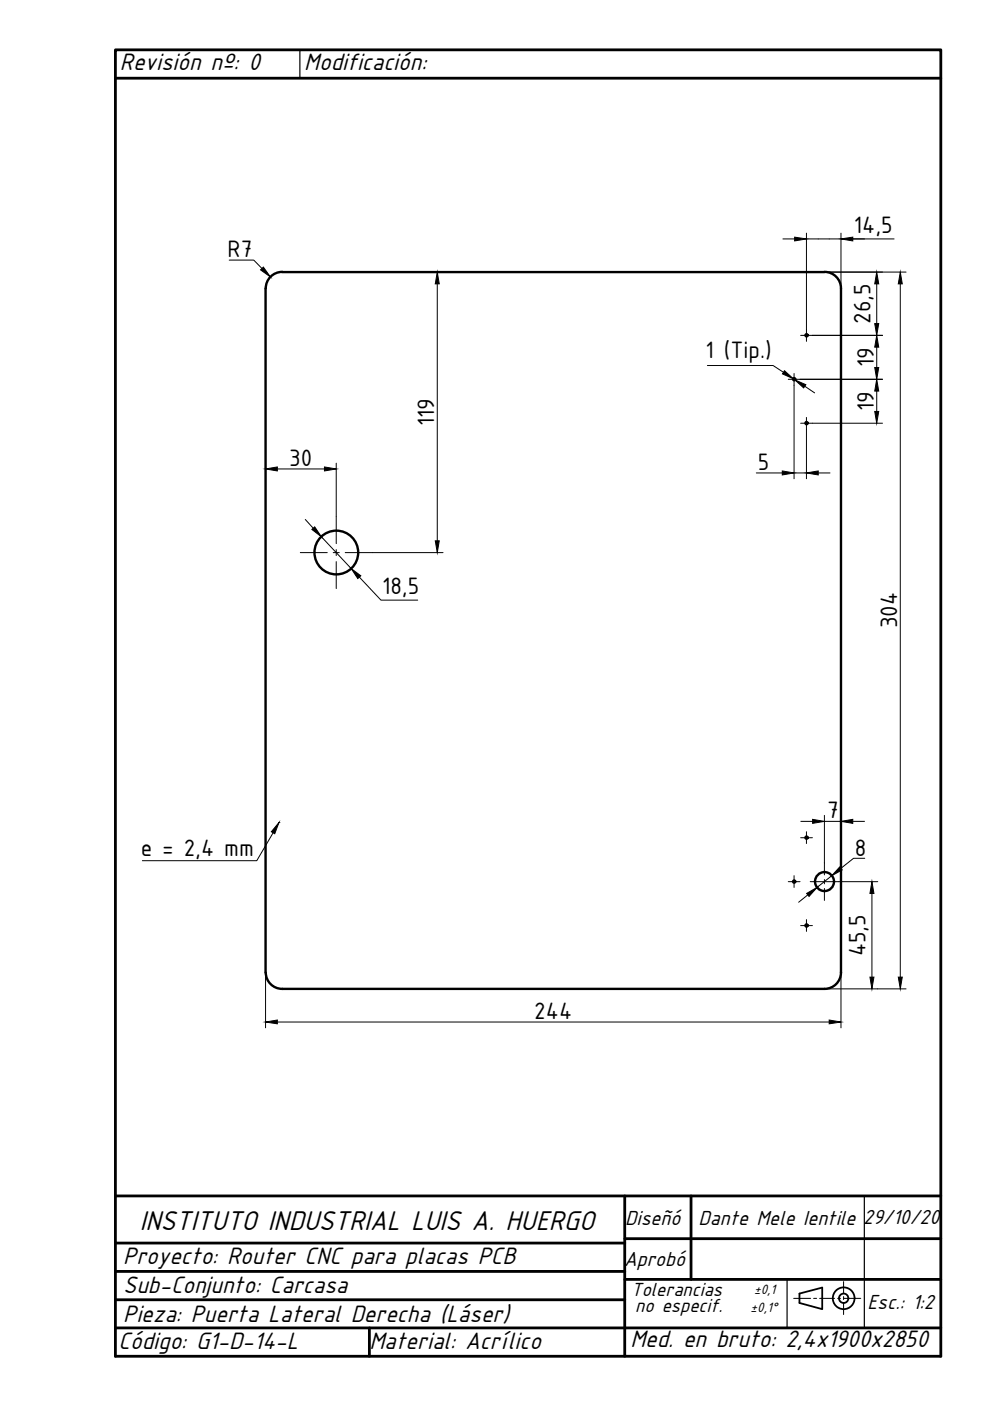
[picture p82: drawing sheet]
<svg xmlns="http://www.w3.org/2000/svg" width="210mm" height="297mm" viewBox="0 0 210 297" stroke-linecap="round" stroke-linejoin="round" font-family="sans-serif">
<defs><g id="words">
<text font-size="6.4" x="29.6" y="260.9">INSTITUTO INDUSTRIAL LUIS A. HUERGO</text>
<g font-size="5.6">
<text x="25.4" y="14.8">Revisión nº: 0</text>
<text x="64.5" y="14.8">Modificación:</text>
<text x="26.1" y="267.9">Proyecto: Router CNC para placas PCB</text>
<text x="26.1" y="274.1">Sub-Conjunto: Carcasa</text>
<text x="26.1" y="280.2">Pieza: Puerta Lateral Derecha (Láser)</text>
<text x="25.1" y="286">Código: G1-D-14-L</text>
<text x="78.3" y="286.1">Material: Acrílico</text>
<text x="133.6" y="285.7">Med. en bruto: 2,4x1900x2850</text>
</g>
<g font-size="5.4">
<text x="181.1" y="49.3">14,5</text>
<text x="48.3" y="54.6">R7</text>
<text x="184.5" y="68.7" transform="rotate(-90 184.5 68.7)">26,5</text>
<text x="149.6" y="75.8">1 (Tip.)</text>
<text x="185.3" y="77.9" transform="rotate(-90 185.3 77.9)">19</text>
<text x="185.3" y="87.2" transform="rotate(-90 185.3 87.2)">19</text>
<text x="92.1" y="90.4" transform="rotate(-90 92.1 90.4)">119</text>
<text x="61.3" y="98.8">30</text>
<text x="160.7" y="99.6">5</text>
<text x="81" y="125.9">18,5</text>
<text x="190.2" y="133.3" transform="rotate(-90 190.2 133.3)">304</text>
<text x="175.3" y="173.5">7</text>
<text x="29.8" y="181.5">e = 2,4 mm</text>
<text x="181.2" y="181.4">8</text>
<text x="183.5" y="202.8" transform="rotate(-90 183.5 202.8)">45,5</text>
<text x="113.3" y="216.1">244</text>
</g>
<g font-size="4.8">
<text x="132.5" y="259.8">Diseñó</text>
<text x="148.1" y="259.8">Dante Mele Ientile 29/10/20</text>
<text x="132.3" y="268.5">Aprobó</text>
<text x="183.9" y="277.5">Esc.: 1:2</text>
</g>
<g font-size="4.5">
<text x="133.8" y="274.7">Tolerancias</text>
<text x="134.7" y="278.2">no especif.</text>
</g>
<g font-size="3.2">
<text x="159.9" y="274.3">±0,1</text>
<text x="159.1" y="278.1">±0,1°</text>
</g>
</g></defs>
<!-- layer: 0 -->
<path d="M24.5 253.6h175M132.5 253.6v34M146.5 253.6v17.7M24.5 275.6h108M24.5 269.6h108M24.5 263.6h108M132.5 271.3h67M132.5 262.6h67M24.5 287.6v-277h175v277M24.5 281.5h175M78.3 281.5v6.1" fill="none" stroke="#000" stroke-width=".59"/>
<!-- layer: DIBUJO -->
<path d="M24.5 16.6h175M24.5 287.6h175" fill="none" stroke="#000" stroke-width=".59"/>
<!-- layer: 0 -->
<g fill="none" stroke="#000" stroke-width=".38">
<path d="M169.5 274.3l4.8-1.3v4.6l-4.8-1.3z"/>
<circle cx="178.9" cy="275.3" r="2.31"/>
<circle cx="178.9" cy="275.3" r=".99"/>
</g>
<g fill="none" stroke="#000" stroke-width=".21">
<path d="M48.6 55.1h5.2l1.7 1.8M83.9 57.7h10M166 50.7h2.5M171 49.4v23M171 50.7h18.6M174.8 57.7h17.3M178.3 49.4v11.8M92.7 60.2v54.5M150 77.5h13.9l2.2 1.4M168.4 79.2v22.3M169.8 71.1h17.3M185.9 60.2v8.4"/>
<path d="M185.9 73.6v4.3M190.9 60.2v147M56.3 98.2v6.5M58.8 99.4h10M71.3 98.2v17.1M167.1 80.4h20M168.2 80.3l.3 .2M169.8 89.7h17.3M170.6 81.9l2.1 1.4M171 88.5v13M185.9 82.9v4.3M63.7 117.2h5.7"/>
<path d="M64.7 110.1l1.7 1.9M68.2 113.8l6.3 6.8M70.7 117.2h1.2M71.3 116.5v1.3M71.3 119.1v5.7M73.2 117.2h20.7M160.4 100.3h5.5M168.4 100.3h2.6M173.5 100.3h2.5M76.2 122.4l4.6 4.8h7.8M57.9 176.6l-3.5 5.9h-24.2M59.1 174.4h.1"/>
<path d="M169.8 177.6h2.5M169.8 174.1h2.5M171 176.3v2.5M174.8 172.9v12.6M174.8 174.1h3.5M178.3 172.9v10M180.8 174.1h2.5M167.1 186.9h2.5M168.4 185.7v2.5M169.8 196.2h2.5M171 195v2.5M171.3 189.7l-2 1.6"/>
<path d="M171.8 186.9h14.3M174.8 186.5v.9M174.8 188.4v2.5M176.4 185.7l-3.2 2.5M183.3 182h-2.3l-2.7 2.1M184.9 189.4v17.8M56.3 206.2v11.7M58.8 216.7h117M174.8 209.7h17.3M178.3 206.2v11.7M168.3 275.3h3.6M172.5 275.3h.6"/>
<path d="M173.8 275.3h3.2M177.6 275.3h.6M178.9 271.7v2.6M178.9 274.9v.6M178.9 276.2v2.5M178.9 275.3h3.6"/>
</g>
<path d="M63.6 10.6v6M183.3 253.6v27.9M166.9 271.3v10.2" fill="none" stroke="#000" stroke-width=".25"/>
<!-- layer: Visible (ISO) -->
<g fill="none" stroke="#000" stroke-width=".51">
<path d="M56.3 61.2v145M56.3 61.1a3.5 3.5 0 0 1 3.5-3.5l115 .1a3.4 3.4 0 0 1 3.5 3.4M178.3 61.2v145a3.5 3.5 0 0 1-3.5 3.5h-115a3.5 3.5 0 0 1-3.5-3.5"/>
<circle cx="171" cy="71.1" r=".23"/>
<circle cx="168.4" cy="80.4" r=".23"/>
<circle cx="171" cy="89.7" r=".23"/>
<circle cx="171" cy="177.6" r=".23"/>
<circle cx="168.4" cy="186.9" r=".23"/>
<circle cx="171" cy="196.2" r=".23"/>
<circle cx="174.8" cy="186.9" r="2.01"/>
</g>
<!-- layer: 0 -->
<g fill="#000" stroke="#000" stroke-width=".21">
<path d="M55.2 57.2l.6-.6 1.5 2.1zM168.5 50.3l2.5 .4-2.5 .4zM178.3 50.7l2.5-.4v.8zM92.7 57.7l.4 2.5h-.8zM166.3 78.6l1.9 1.7-2.3-1zM185.9 57.7l.4 2.5h-.8zM185.5 68.6h.8l-.4 2.5zM185.9 71.1l.4 2.5h-.8zM185.5 77.9h.8l-.4 2.5zM190.9 57.7l.4 2.5h-.8zM56.3 99.4l2.5-.4v.9zM68.8 99l2.5 .4-2.5 .5z"/>
<path d="M165.9 99.9l2.5 .4-2.5 .4zM168.5 80.5l2.4 1.1-.5 .6zM171 100.3l2.5-.4v.8zM185.9 80.4l.4 2.5h-.8zM185.5 87.2h.8l-.4 2.5zM66.1 112.3l.6-.6 1.5 2.1zM92.3 114.7h.8l-.4 2.5zM74.5 120.6l2 1.5-.6 .6zM59.1 174.4l-.8 2.4-.8-.5zM172.3 173.7l2.5 .4-2.5 .5zM178.3 174.1l2.5-.4v.9zM171 189.4l2.2-1.2-1.7 1.9z"/>
<path d="M178.1 183.8l.5 .6-2.2 1.3zM184.9 186.9l.4 2.5h-.9zM56.3 216.7l2.5-.4v.8zM175.8 216.3l2.5 .4-2.5 .4zM184.4 207.2h.9l-.4 2.5zM190.5 207.2h.8l-.4 2.5z"/>
</g>
<circle cx="71.3" cy="117.1" r="4.6" fill="none" stroke="#000" stroke-width=".51"/>
<use href="#words"/>
</svg>
